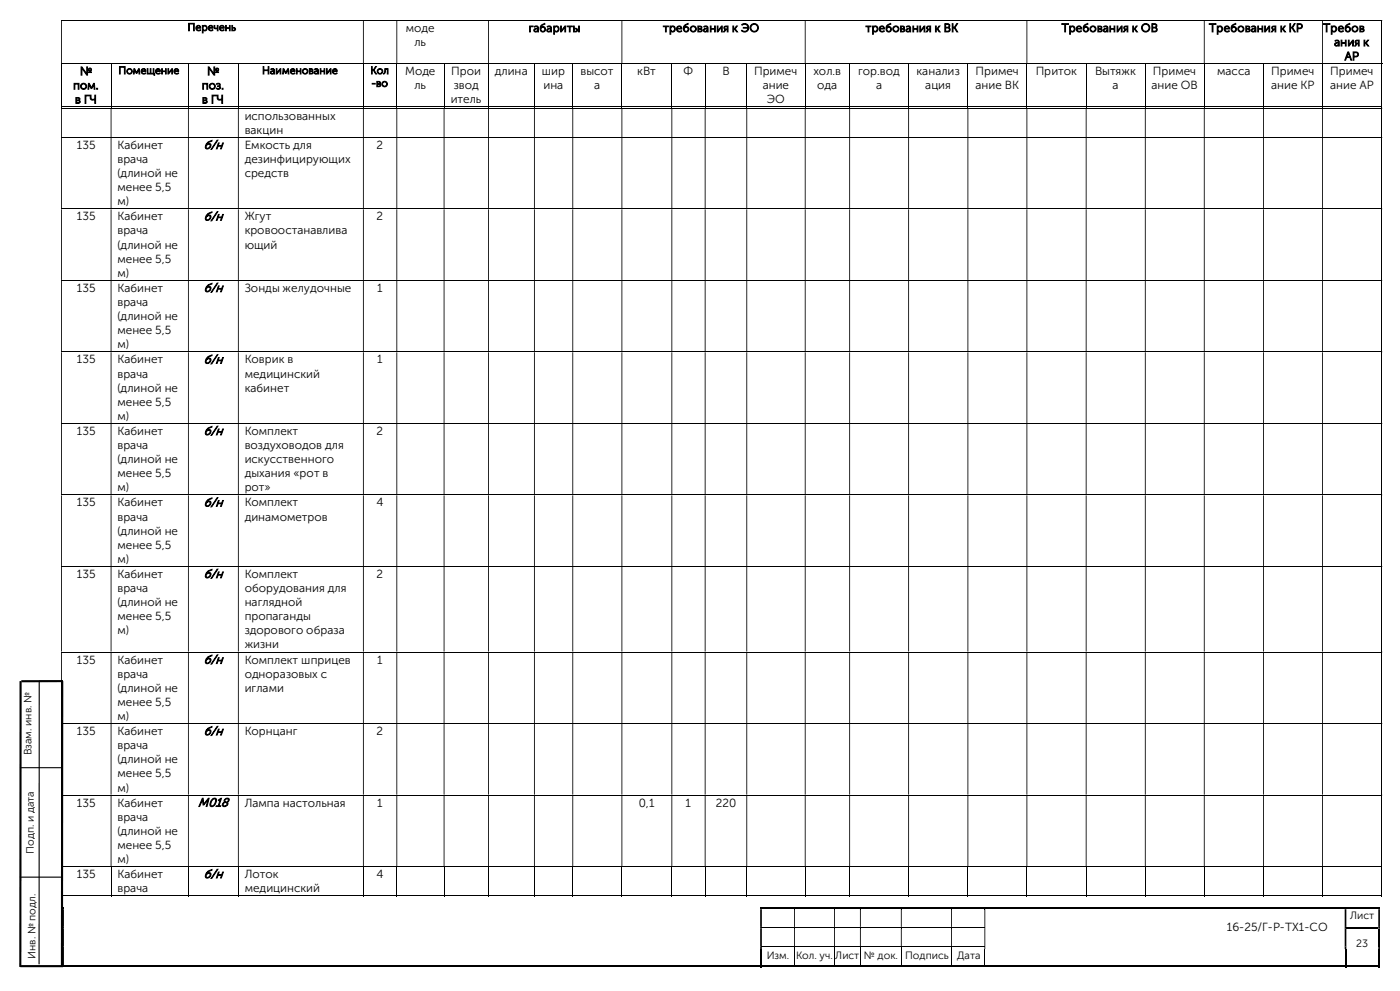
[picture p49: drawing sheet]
<svg xmlns="http://www.w3.org/2000/svg" width="420mm" height="297mm" viewBox="0 0 420 297" stroke-linecap="round" stroke-linejoin="round" font-family="sans-serif">
<defs><g id="words">
<g font-size="3.7">
<text x="61.1" y="44.6">б/н</text>
<text x="61.1" y="66">б/н</text>
<text x="61.1" y="87.5">б/н</text>
<text x="61.1" y="108.9">б/н</text>
<text x="61.1" y="130.3">б/н</text>
<text x="61.1" y="151.8">б/н</text>
<text x="61.1" y="173.2">б/н</text>
<text x="61.1" y="198.9">б/н</text>
<text x="61.1" y="220.3">б/н</text>
<text x="59.4" y="241.7">М018</text>
<text x="61.1" y="263.1">б/н</text>
</g>
<g font-size="3.5">
<text x="121.8" y="9.6">моде</text>
<text x="158.6" y="9.6">габариты</text>
<text x="198.9" y="9.6">требования к ЭО</text>
<text x="259.7" y="9.6">требования к ВК</text>
<text x="318.5" y="9.6">Требования к ОВ</text>
<text x="362.7" y="9.6">Требования к КР</text>
<text x="396.9" y="9.6">Требов</text>
<text x="124.3" y="13.8">ль</text>
<text x="400.2" y="13.8">ания к</text>
<text x="24" y="22.5">№</text>
<text x="62.1" y="22.5">№</text>
<text x="121.5" y="22.5">Моде</text>
<text x="135.4" y="22.5">Прои</text>
<text x="148.5" y="22.5">длина</text>
<text x="162.6" y="22.5">шир</text>
<text x="174.2" y="22.5">высот</text>
<text x="191.2" y="22.5">кВт</text>
<text x="205.1" y="22.5">Ф</text>
<text x="216.7" y="22.5">В</text>
<text x="226.2" y="22.5">Примеч</text>
<text x="244" y="22.5">хол.в</text>
<text x="257.4" y="22.5">гор.вод</text>
<text x="275" y="22.5">канализ</text>
<text x="292.7" y="22.5">Примеч</text>
<text x="310.7" y="22.5">Приток</text>
<text x="328.5" y="22.5">Вытяжк</text>
<text x="345.9" y="22.5">Примеч</text>
<text x="365.1" y="22.5">масса</text>
<text x="381.3" y="22.5">Примеч</text>
<text x="399.1" y="22.5">Примеч</text>
<text x="403.4" y="18">АР</text>
<text x="21.9" y="26.8">пом.</text>
<text x="60.5" y="26.8">поз.</text>
<text x="124.3" y="26.8">ль</text>
<text x="136.1" y="26.8">звод</text>
<text x="163" y="26.8">ина</text>
<text x="178.2" y="26.8">а</text>
<text x="228.8" y="26.8">ание</text>
<text x="245.2" y="26.8">ода</text>
<text x="262.8" y="26.8">а</text>
<text x="277.6" y="26.8">ация</text>
<text x="292.7" y="26.8">ание ВК</text>
<text x="333.8" y="26.8">а</text>
<text x="345.4" y="26.8">ание ОВ</text>
<text x="381.3" y="26.8">ание КР</text>
<text x="399" y="26.8">ание АР</text>
<text x="22.5" y="31">в ГЧ</text>
<text x="60.6" y="31">в ГЧ</text>
<text x="73.4" y="35.9">использованных</text>
<text x="135.2" y="31">итель</text>
<text x="230" y="31">ЭО</text>
<text x="73.4" y="40.1">вакцин</text>
<text x="23.1" y="44.6">135</text>
<text x="35.2" y="44.6">Кабинет</text>
<text x="73.4" y="44.6">Емкость для</text>
<text x="113" y="44.6">2</text>
<text x="35.2" y="48.9">врача</text>
<text x="35.2" y="53.1">(длиной не</text>
<text x="73.4" y="48.9">дезинфицирующих</text>
<text x="73.4" y="53.1">средств</text>
<text x="35.2" y="57.3">менее 5,5</text>
<text x="35.2" y="61.6">м)</text>
<text x="23.1" y="66">135</text>
<text x="35.2" y="70.3">врача</text>
<text x="35.2" y="66">Кабинет</text>
<text x="73.4" y="66">Жгут</text>
<text x="73.4" y="70.3">кровоостанавлива</text>
<text x="113" y="66">2</text>
<text x="35.2" y="74.5">(длиной не</text>
<text x="73.4" y="74.5">ющий</text>
<text x="35.2" y="78.7">менее 5,5</text>
<text x="35.2" y="83">м)</text>
<text x="23.1" y="87.5">135</text>
<text x="35.2" y="87.5">Кабинет</text>
<text x="73.4" y="87.5">Зонды желудочные</text>
<text x="113.2" y="87.5">1</text>
<text x="35.2" y="91.7">врача</text>
<text x="35.2" y="95.9">(длиной не</text>
<text x="35.2" y="100.2">менее 5,5</text>
<text x="35.2" y="104.4">м)</text>
<text x="23.1" y="108.9">135</text>
<text x="35.2" y="113.2">врача</text>
<text x="35.2" y="108.9">Кабинет</text>
<text x="73.4" y="108.9">Коврик в</text>
<text x="73.4" y="113.2">медицинский</text>
<text x="113.2" y="108.9">1</text>
<text x="35.2" y="117.4">(длиной не</text>
<text x="73.4" y="117.4">кабинет</text>
<text x="35.2" y="121.6">менее 5,5</text>
<text x="35.2" y="125.9">м)</text>
<text x="23.1" y="130.3">135</text>
<text x="35.2" y="130.3">Кабинет</text>
<text x="73.4" y="130.3">Комплект</text>
<text x="113" y="130.3">2</text>
<text x="35.2" y="134.6">врача</text>
<text x="73.4" y="134.6">воздуховодов для</text>
<text x="35.2" y="138.8">(длиной не</text>
<text x="35.2" y="143">менее 5,5</text>
<text x="73.4" y="138.8">искусственного</text>
<text x="73.4" y="143">дыхания «рот в</text>
<text x="35.2" y="147.3">м)</text>
<text x="73.4" y="147.3">рот»</text>
<text x="23.1" y="151.8">135</text>
<text x="35.2" y="156">врача</text>
<text x="35.2" y="151.8">Кабинет</text>
<text x="73.4" y="151.8">Комплект</text>
<text x="73.4" y="156">динамометров</text>
<text x="112.9" y="151.8">4</text>
<text x="35.2" y="160.2">(длиной не</text>
<text x="35.2" y="164.5">менее 5,5</text>
<text x="23.1" y="173.2">135</text>
<text x="35.2" y="168.7">м)</text>
<text x="35.2" y="173.2">Кабинет</text>
<text x="73.4" y="173.2">Комплект</text>
<text x="113" y="173.2">2</text>
<text x="35.2" y="177.4">врача</text>
<text x="73.4" y="177.4">оборудования для</text>
<text x="35.2" y="181.7">(длиной не</text>
<text x="35.2" y="185.9">менее 5,5</text>
<text x="73.4" y="181.7">наглядной</text>
<text x="73.4" y="185.9">пропаганды</text>
<text x="35.2" y="190.1">м)</text>
<text x="73.4" y="190.1">здорового образа</text>
<text x="73.4" y="194.4">жизни</text>
<text x="23.1" y="198.9">135</text>
<text x="35.2" y="203.1">врача</text>
<text x="35.2" y="198.9">Кабинет</text>
<text x="73.4" y="198.9">Комплект шприцев</text>
<text x="73.4" y="203.1">одноразовых с</text>
<text x="113.2" y="198.9">1</text>
<text x="35.2" y="207.3">(длиной не</text>
<text x="73.4" y="207.3">иглами</text>
<text x="35.2" y="211.6">менее 5,5</text>
<text x="35.2" y="215.8">м)</text>
<text x="23.1" y="220.3">135</text>
<text x="35.2" y="220.3">Кабинет</text>
<text x="73.4" y="220.3">Корнцанг</text>
<text x="113" y="220.3">2</text>
<text x="35.2" y="224.5">врача</text>
<text x="35.2" y="228.8">(длиной не</text>
<text x="35.2" y="233">менее 5,5</text>
<text x="35.2" y="237.2">м)</text>
<text x="23.1" y="241.7">135</text>
<text x="35.2" y="246">врача</text>
<text x="35.2" y="241.7">Кабинет</text>
<text x="73.4" y="241.7">Лампа настольная</text>
<text x="113.1" y="241.7">1</text>
<text x="191.6" y="241.7">0,1</text>
<text x="205.7" y="241.7">1</text>
<text x="214.7" y="241.7">220</text>
<text x="35.2" y="250.2">(длиной не</text>
<text x="35.2" y="254.4">менее 5,5</text>
<text x="23.1" y="263.1">135</text>
<text x="35.2" y="258.7">м)</text>
<text x="35.2" y="263.1">Кабинет</text>
<text x="73.4" y="263.1">Лоток</text>
<text x="112.9" y="263.1">4</text>
<text x="35.2" y="267.4">врача</text>
<text x="73.4" y="267.4">медицинский</text>
<text x="368" y="279">16-25/Г-Р-ТХ1-СО</text>
</g>
<g font-size="3.2">
<text x="56.3" y="9.2">Перечень</text>
<text x="35.5" y="22.2">Помещение</text>
<text x="78.6" y="22.2">Наименование</text>
<text x="111.1" y="22.2">Кол</text>
<text x="111.4" y="26">-во</text>
<text x="9.5" y="226.4" transform="rotate(-90 9.5 226.4)">Взам. инв. №</text>
<text x="10.2" y="255.9" transform="rotate(-90 10.2 255.9)">Подп. и дата</text>
<text x="405" y="275.5">Лист</text>
<text x="10.6" y="287.4" transform="rotate(-90 10.6 287.4)">Инв. № подл.</text>
<text x="230" y="287.4">Изм.</text>
<text x="238.8" y="287.4">Кол. уч.</text>
<text x="250.6" y="287.4">Лист</text>
<text x="259.2" y="287.4">№ док.</text>
<text x="271.6" y="287.4">Подпись</text>
<text x="287.1" y="287.4">Дата</text>
<text x="406.9" y="283.8">23</text>
</g>
</g></defs>
<g fill="none" stroke="#000" stroke-width=".3">
<path d="M18.3 6.1h396.1M18.3 19.1h396.4M18.5 19.2v13M33.3 19.2v13M56.5 19.2v13M71.5 19.2v13M109 19.2v13M119 19.2v13M133.2 19.2v13M146.6 19.2v13M160.3 19.2v13M171.8 19.2v13"/>
<path d="M186.6 19.2v13M201.5 19.2v13M211.5 19.2v13M224 19.2v13M241.6 19.2v13M254.9 19.2v13M272.6 19.2v13M290.4 19.2v13M308.1 19.2v13M325.8 19.2v13M343.6 19.2v13M361.3 19.2v13"/>
<path d="M379.1 19.2v13M396.7 19.2v13M414.5 6.3v12.7M414.5 19.2v13M18.3 32h14.9M18.3 32.4h396.1M33.4 32h23M56.6 32h14.8M71.6 32h37.3M109.1 32h9.8M119.2 32h13.9M133.3 32h13.1"/>
<path d="M146.7 32h13.5M160.4 32h11.3M172 32h14.4M186.7 32h14.7M201.7 32h9.7M211.7 32h12.2M224.2 32h17.2M241.7 32h13.1M255 32h17.5M272.7 32h17.5M290.5 32h17.4M308.2 32h17.5"/>
<path d="M326 32h17.5M343.7 32h17.4M361.4 32h17.5M379.2 32h17.4M396.9 32h17.5M414.5 32.6v8.5M18.3 41.2h396.1M414.5 41.3v21.2M18.3 62.6h396.1M414.5 62.7v21.2M18.3 84h396.1M414.5 84.2v21.1"/>
<path d="M18.3 105.5h396.1M414.5 105.6v21.2M18.3 126.9h396.1M414.5 127v21.2M18.3 148.3h396.1M414.5 148.5v21.1M18.3 169.8h396.1M414.5 169.9v25.4M18.3 195.4h396.1M414.5 195.5v21.2M18.3 216.9h396.1M414.5 217v21.2"/>
<path d="M18.3 238.3h396.1M414.5 238.4v21.2M18.3 259.7h396.1M18.5 259.8v8.8M33.3 259.8v8.8M56.5 259.8v8.8M71.5 259.8v8.8M109 259.8v8.8M119 259.8v8.8M133.2 259.8v8.8M146.6 259.8v8.8M160.3 259.8v8.8"/>
<path d="M171.8 259.8v8.8M186.6 259.8v8.8M201.5 259.8v8.8M211.5 259.8v8.8M224 259.8v8.8M241.6 259.8v8.8M254.9 259.8v8.8M272.6 259.8v8.8M290.4 259.8v8.8M308.1 259.8v8.8M325.8 259.8v8.8M343.6 259.8v8.8"/>
<path d="M361.3 259.8v8.8M379.1 259.8v8.8M396.7 259.8v8.8M414.5 259.8v8.8M18.3 268.5h14.9M33.4 268.5h23M56.6 268.5h14.8M71.6 268.5h37.3M109.1 268.5h9.8M119.2 268.5h13.9M133.3 268.5h13.1M146.7 268.5h13.5"/>
<path d="M160.4 268.5h11.3M172 268.5h14.4M186.7 268.5h14.7M201.7 268.5h9.7M211.7 268.5h12.2M224.2 268.5h17.2M228.6 277.9h9.6M238.5 277.9h11.7M241.7 268.5h13.1M250.5 277.9h7.5M255 268.5h17.5M258.2 277.9h12.1"/>
<path d="M270.5 277.9h14.8M272.7 268.5h17.5M285.6 277.9h9.7M290.5 268.5h17.4M308.2 268.5h17.5M326 268.5h17.5M343.7 268.5h17.4M361.4 268.5h17.5M379.2 268.5h17.4M396.9 268.5h17.5M228.6 283.8h9.6M238.3 284.4v5"/>
<path d="M238.5 283.8h11.7M250.4 284.4v5M250.5 283.8h7.5M258.1 284.4v5M258.2 283.8h12.1M270.4 284.4v5M270.5 283.8h14.8M285.5 284.4v5M285.6 283.8h9.7M295.4 284.4v5"/>
</g>
<g fill="#000">
<path d="M414.4 6h.3v.3h-.3zM18.3 6.3h.3v12.7h-.3zM108.9 6.3h.2v12.7h-.2zM118.9 6.3h.3v12.7h-.3zM146.4 6.3h.3v12.7h-.3zM186.4 6.3h.3v12.7h-.3zM241.4 6.3h.3v12.7h-.3zM307.9 6.3h.3v12.7h-.3zM361.1 6.3h.3v12.7h-.3zM396.6 6.3h.3v12.7h-.3z" fill-rule="evenodd"/>
<path d="M414.4 32.3h.3v.3h-.3zM18.3 32.6h.3v8.5h-.3zM33.2 32.6h.2v8.5h-.2zM56.4 32.6h.2v8.5h-.2zM71.4 32.6h.2v8.5h-.2zM108.9 32.6h.2v8.5h-.2zM118.9 32.6h.3v8.5h-.3zM133.1 32.6h.2v8.5h-.2zM146.4 32.6h.3v8.5h-.3zM160.2 32.6h.2v8.5h-.2zM171.7 32.6h.3v8.5h-.3zM186.4 32.6h.3v8.5h-.3zM201.4 32.6h.3v8.5h-.3zM211.4 32.6h.3v8.5h-.3zM223.9 32.6h.3v8.5h-.3zM241.4 32.6h.3v8.5h-.3zM254.8 32.6h.2v8.5h-.2zM272.5 32.6h.2v8.5h-.2zM290.2 32.6h.3v8.5h-.3zM307.9 32.6h.3v8.5h-.3zM325.7 32.6h.3v8.5h-.3zM343.5 32.6h.2v8.5h-.2zM361.1 32.6h.3v8.5h-.3zM378.9 32.6h.3v8.5h-.3zM396.6 32.6h.3v8.5h-.3z" fill-rule="evenodd"/>
<path d="M414.4 41.1h.3v.2h-.3zM18.3 41.3h.3v21.2h-.3zM33.2 41.3h.2v21.2h-.2zM56.4 41.3h.2v21.2h-.2zM71.4 41.3h.2v21.2h-.2zM108.9 41.3h.2v21.2h-.2zM118.9 41.3h.3v21.2h-.3zM133.1 41.3h.2v21.2h-.2zM146.4 41.3h.3v21.2h-.3zM160.2 41.3h.2v21.2h-.2zM171.7 41.3h.3v21.2h-.3zM186.4 41.3h.3v21.2h-.3zM201.4 41.3h.3v21.2h-.3zM211.4 41.3h.3v21.2h-.3zM223.9 41.3h.3v21.2h-.3zM241.4 41.3h.3v21.2h-.3zM254.8 41.3h.2v21.2h-.2zM272.5 41.3h.2v21.2h-.2zM290.2 41.3h.3v21.2h-.3zM307.9 41.3h.3v21.2h-.3zM325.7 41.3h.3v21.2h-.3zM343.5 41.3h.2v21.2h-.2zM361.1 41.3h.3v21.2h-.3zM378.9 41.3h.3v21.2h-.3zM396.6 41.3h.3v21.2h-.3z" fill-rule="evenodd"/>
<path d="M414.4 62.5h.3v.2h-.3zM18.3 62.7h.3v21.2h-.3zM33.2 62.7h.2v21.2h-.2zM56.4 62.7h.2v21.2h-.2zM71.4 62.7h.2v21.2h-.2zM108.9 62.7h.2v21.2h-.2zM118.9 62.7h.3v21.2h-.3zM133.1 62.7h.2v21.2h-.2zM146.4 62.7h.3v21.2h-.3zM160.2 62.7h.2v21.2h-.2zM171.7 62.7h.3v21.2h-.3zM186.4 62.7h.3v21.2h-.3zM201.4 62.7h.3v21.2h-.3zM211.4 62.7h.3v21.2h-.3zM223.9 62.7h.3v21.2h-.3zM241.4 62.7h.3v21.2h-.3zM254.8 62.7h.2v21.2h-.2zM272.5 62.7h.2v21.2h-.2zM290.2 62.7h.3v21.2h-.3zM307.9 62.7h.3v21.2h-.3zM325.7 62.7h.3v21.2h-.3zM343.5 62.7h.2v21.2h-.2zM361.1 62.7h.3v21.2h-.3zM378.9 62.7h.3v21.2h-.3zM396.6 62.7h.3v21.2h-.3z" fill-rule="evenodd"/>
<path d="M414.4 83.9h.3v.3h-.3zM18.3 84.2h.3v21.1h-.3zM33.2 84.2h.2v21.1h-.2zM56.4 84.2h.2v21.1h-.2zM71.4 84.2h.2v21.1h-.2zM108.9 84.2h.2v21.1h-.2zM118.9 84.2h.3v21.1h-.3zM133.1 84.2h.2v21.1h-.2zM146.4 84.2h.3v21.1h-.3zM160.2 84.2h.2v21.1h-.2zM171.7 84.2h.3v21.1h-.3zM186.4 84.2h.3v21.1h-.3zM201.4 84.2h.3v21.1h-.3zM211.4 84.2h.3v21.1h-.3zM223.9 84.2h.3v21.1h-.3zM241.4 84.2h.3v21.1h-.3zM254.8 84.2h.2v21.1h-.2zM272.5 84.2h.2v21.1h-.2zM290.2 84.2h.3v21.1h-.3zM307.9 84.2h.3v21.1h-.3zM325.7 84.2h.3v21.1h-.3zM343.5 84.2h.2v21.1h-.2zM361.1 84.2h.3v21.1h-.3zM378.9 84.2h.3v21.1h-.3zM396.6 84.2h.3v21.1h-.3z" fill-rule="evenodd"/>
<path d="M414.4 105.3h.3v.3h-.3zM18.3 105.6h.3v21.2h-.3zM33.2 105.6h.2v21.2h-.2zM56.4 105.6h.2v21.2h-.2zM71.4 105.6h.2v21.2h-.2zM108.9 105.6h.2v21.2h-.2zM118.9 105.6h.3v21.2h-.3zM133.1 105.6h.2v21.2h-.2zM146.4 105.6h.3v21.2h-.3zM160.2 105.6h.2v21.2h-.2zM171.7 105.6h.3v21.2h-.3zM186.4 105.6h.3v21.2h-.3zM201.4 105.6h.3v21.2h-.3zM211.4 105.6h.3v21.2h-.3zM223.9 105.6h.3v21.2h-.3zM241.4 105.6h.3v21.2h-.3zM254.8 105.6h.2v21.2h-.2zM272.5 105.6h.2v21.2h-.2zM290.2 105.6h.3v21.2h-.3zM307.9 105.6h.3v21.2h-.3zM325.7 105.6h.3v21.2h-.3zM343.5 105.6h.2v21.2h-.2zM361.1 105.6h.3v21.2h-.3zM378.9 105.6h.3v21.2h-.3zM396.6 105.6h.3v21.2h-.3z" fill-rule="evenodd"/>
<path d="M414.4 126.8h.3v.2h-.3zM18.3 127h.3v21.2h-.3zM33.2 127h.2v21.2h-.2zM56.4 127h.2v21.2h-.2zM71.4 127h.2v21.2h-.2zM108.9 127h.2v21.2h-.2zM118.9 127h.3v21.2h-.3zM133.1 127h.2v21.2h-.2zM146.4 127h.3v21.2h-.3zM160.2 127h.2v21.2h-.2zM171.7 127h.3v21.2h-.3zM186.4 127h.3v21.2h-.3zM201.4 127h.3v21.2h-.3zM211.4 127h.3v21.2h-.3zM223.9 127h.3v21.2h-.3zM241.4 127h.3v21.2h-.3zM254.8 127h.2v21.2h-.2zM272.5 127h.2v21.2h-.2zM290.2 127h.3v21.2h-.3zM307.9 127h.3v21.2h-.3zM325.7 127h.3v21.2h-.3zM343.5 127h.2v21.2h-.2zM361.1 127h.3v21.2h-.3zM378.9 127h.3v21.2h-.3zM396.6 127h.3v21.2h-.3z" fill-rule="evenodd"/>
<path d="M414.4 148.2h.3v.3h-.3zM18.3 148.5h.3v21.1h-.3zM33.2 148.5h.2v21.1h-.2zM56.4 148.5h.2v21.1h-.2zM71.4 148.5h.2v21.1h-.2zM108.9 148.5h.2v21.1h-.2zM118.9 148.5h.3v21.1h-.3zM133.1 148.5h.2v21.1h-.2zM146.4 148.5h.3v21.1h-.3zM160.2 148.5h.2v21.1h-.2zM171.7 148.5h.3v21.1h-.3zM186.4 148.5h.3v21.1h-.3zM201.4 148.5h.3v21.1h-.3zM211.4 148.5h.3v21.1h-.3zM223.9 148.5h.3v21.1h-.3zM241.4 148.5h.3v21.1h-.3zM254.8 148.5h.2v21.1h-.2zM272.5 148.5h.2v21.1h-.2zM290.2 148.5h.3v21.1h-.3zM307.9 148.5h.3v21.1h-.3zM325.7 148.5h.3v21.1h-.3zM343.5 148.5h.2v21.1h-.2zM361.1 148.5h.3v21.1h-.3zM378.9 148.5h.3v21.1h-.3zM396.6 148.5h.3v21.1h-.3z" fill-rule="evenodd"/>
<path d="M414.4 169.6h.3v.3h-.3zM18.3 169.9h.3v25.4h-.3zM33.2 169.9h.2v25.4h-.2zM56.4 169.9h.2v25.4h-.2zM71.4 169.9h.2v25.4h-.2zM108.9 169.9h.2v25.4h-.2zM118.9 169.9h.3v25.4h-.3zM133.1 169.9h.2v25.4h-.2zM146.4 169.9h.3v25.4h-.3zM160.2 169.9h.2v25.4h-.2zM171.7 169.9h.3v25.4h-.3zM186.4 169.9h.3v25.4h-.3zM201.4 169.9h.3v25.4h-.3zM211.4 169.9h.3v25.4h-.3zM223.9 169.9h.3v25.4h-.3zM241.4 169.9h.3v25.4h-.3zM254.8 169.9h.2v25.4h-.2zM272.5 169.9h.2v25.4h-.2zM290.2 169.9h.3v25.4h-.3zM307.9 169.9h.3v25.4h-.3zM325.7 169.9h.3v25.4h-.3zM343.5 169.9h.2v25.4h-.2zM361.1 169.9h.3v25.4h-.3zM378.9 169.9h.3v25.4h-.3zM396.6 169.9h.3v25.4h-.3z" fill-rule="evenodd"/>
<path d="M414.4 195.3h.3v.2h-.3zM18.3 195.5h.3v21.2h-.3zM33.2 195.5h.2v21.2h-.2zM56.4 195.5h.2v21.2h-.2zM71.4 195.5h.2v21.2h-.2zM108.9 195.5h.2v21.2h-.2zM118.9 195.5h.3v21.2h-.3zM133.1 195.5h.2v21.2h-.2zM146.4 195.5h.3v21.2h-.3zM160.2 195.5h.2v21.2h-.2zM171.7 195.5h.3v21.2h-.3zM186.4 195.5h.3v21.2h-.3zM201.4 195.5h.3v21.2h-.3zM211.4 195.5h.3v21.2h-.3zM223.9 195.5h.3v21.2h-.3zM241.4 195.5h.3v21.2h-.3zM254.8 195.5h.2v21.2h-.2zM272.5 195.5h.2v21.2h-.2zM290.2 195.5h.3v21.2h-.3zM307.9 195.5h.3v21.2h-.3zM325.7 195.5h.3v21.2h-.3zM343.5 195.5h.2v21.2h-.2zM361.1 195.5h.3v21.2h-.3zM378.9 195.5h.3v21.2h-.3zM396.6 195.5h.3v21.2h-.3z" fill-rule="evenodd"/>
<path d="M414.4 216.7h.3v.3h-.3zM18.3 217h.3v21.2h-.3zM33.2 217h.2v21.2h-.2zM56.4 217h.2v21.2h-.2zM71.4 217h.2v21.2h-.2zM108.9 217h.2v21.2h-.2zM118.9 217h.3v21.2h-.3zM133.1 217h.2v21.2h-.2zM146.4 217h.3v21.2h-.3zM160.2 217h.2v21.2h-.2zM171.7 217h.3v21.2h-.3zM186.4 217h.3v21.2h-.3zM201.4 217h.3v21.2h-.3zM211.4 217h.3v21.2h-.3zM223.9 217h.3v21.2h-.3zM241.4 217h.3v21.2h-.3zM254.8 217h.2v21.2h-.2zM272.5 217h.2v21.2h-.2zM290.2 217h.3v21.2h-.3zM307.9 217h.3v21.2h-.3zM325.7 217h.3v21.2h-.3zM343.5 217h.2v21.2h-.2zM361.1 217h.3v21.2h-.3zM378.9 217h.3v21.2h-.3zM396.6 217h.3v21.2h-.3z" fill-rule="evenodd"/>
<path d="M414.4 238.2h.3v.2h-.3zM18.3 238.4h.3v21.2h-.3zM33.2 238.4h.2v21.2h-.2zM56.4 238.4h.2v21.2h-.2zM71.4 238.4h.2v21.2h-.2zM108.9 238.4h.2v21.2h-.2zM118.9 238.4h.3v21.2h-.3zM133.1 238.4h.2v21.2h-.2zM146.4 238.4h.3v21.2h-.3zM160.2 238.4h.2v21.2h-.2zM171.7 238.4h.3v21.2h-.3zM186.4 238.4h.3v21.2h-.3zM201.4 238.4h.3v21.2h-.3zM211.4 238.4h.3v21.2h-.3zM223.9 238.4h.3v21.2h-.3zM241.4 238.4h.3v21.2h-.3zM254.8 238.4h.2v21.2h-.2zM272.5 238.4h.2v21.2h-.2zM290.2 238.4h.3v21.2h-.3zM307.9 238.4h.3v21.2h-.3zM325.7 238.4h.3v21.2h-.3zM343.5 238.4h.2v21.2h-.2zM361.1 238.4h.3v21.2h-.3zM378.9 238.4h.3v21.2h-.3zM396.6 238.4h.3v21.2h-.3z" fill-rule="evenodd"/>
<path d="M18.8 272.5h.4v5.3h-.4zM228 272.5h.6v5.3h-.6zM238.2 272.5h.3v5.3h-.3zM250.2 272.5h.3v5.3h-.3zM258 272.5h.2v5.3h-.2zM270.3 272.5h.2v5.3h-.2zM285.3 272.5h.3v5.3h-.3zM295.3 272.5h.3v5.3h-.3zM403.4 272.5h.5v5.3h-.5zM413.5 272.5h.5v5.3h-.5z" fill-rule="evenodd"/>
<path d="M18.8 277.8h.4v.5h-.4zM228 277.8h.6v.5h-.6z" fill-rule="evenodd"/>
<path d="M228 271.9h.6v.6h-.6z" fill-rule="evenodd"/>
<path d="M238.2 271.9h12v.6h-12z" fill-rule="evenodd"/>
<path d="M250.2 271.9h7.8v.6h-7.8z" fill-rule="evenodd"/>
<path d="M258 271.9h12.3v.6h-12.3z" fill-rule="evenodd"/>
<path d="M270.3 271.9h15v.6h-15z" fill-rule="evenodd"/>
<path d="M285.3 271.9h10v.6h-10z" fill-rule="evenodd"/>
<path d="M295.3 271.9h108.1v.6h-108.1z" fill-rule="evenodd"/>
<path d="M295.3 277.8h.3v.5h-.3zM403.4 277.8h.5v.5h-.5z" fill-rule="evenodd"/>
<path d="M403.4 271.9h.5v.6h-.5z" fill-rule="evenodd"/>
<path d="M413.5 271.9h.5v.6h-.5z" fill-rule="evenodd"/>
<path d="M413.5 277.8h.5v.5h-.5zM18.8 278.3h.4v5.3h-.4zM228 278.3h.6v5.3h-.6zM238.2 278.3h.3v5.3h-.3zM250.2 278.3h.3v5.3h-.3zM258 278.3h.2v5.3h-.2zM270.3 278.3h.2v5.3h-.2zM285.3 278.3h.3v5.3h-.3zM295.3 278.3h.3v5.3h-.3zM403.4 278.3h.5v5.3h-.5z" fill-rule="evenodd"/>
<path d="M18.8 283.6h.4v.8h-.4zM228 283.6h.6v.8h-.6z" fill-rule="evenodd"/>
<path d="M228 284.4h.6v5.5h-.6z" fill-rule="evenodd"/>
<path d="M238.2 289.4h12v.5h-12z" fill-rule="evenodd"/>
<path d="M250.2 289.4h7.8v.5h-7.8z" fill-rule="evenodd"/>
<path d="M258 289.4h12.3v.5h-12.3z" fill-rule="evenodd"/>
<path d="M270.3 289.4h15v.5h-15z" fill-rule="evenodd"/>
<path d="M285.3 289.4h10v.5h-10z" fill-rule="evenodd"/>
<path d="M295.3 283.6h.3v.8h-.3zM403.4 283.6h.5v.8h-.5zM413.5 283.6h.5v.8h-.5zM18.8 284.4h.4v5h-.4z" fill-rule="evenodd"/>
<path d="M295.3 289.4h108.1v.5h-108.1z" fill-rule="evenodd"/>
<path d="M403.4 284.4h.5v5.5h-.5z" fill-rule="evenodd"/>
<path d="M413.5 284.4h.5v5.5h-.5z" fill-rule="evenodd"/>
</g>
<g fill="#000">
<path d="M414.4 31.9h.3v.3h-.3zM414.4 259.6h.3v.2h-.3zM18.8 271.9h.4v.6h-.4zM228.6 271.9h9.6v.6h-9.6zM238.2 272.5h.3zM238.2 277.8h.3v.5h-.3zM250.2 272.5h.3zM250.2 277.8h.3v.5h-.3zM258 272.5h.2zM258 277.8h.2v.5h-.2zM270.3 272.5h.2zM270.3 277.8h.2v.5h-.2z"/>
<path d="M285.3 272.5h.3zM285.3 277.8h.3v.5h-.3zM295.3 272.5h.3zM403.9 271.9h9.6v.6h-9.6zM403.9 277.8h9.6v.5h-9.6zM413.5 278.3h.5v5.3h-.5zM414.4 268.4h.3v.2h-.3zM18.8 289.4h209.2v.5h-209.2zM228.6 289.4h9.6v.5h-9.6zM238.2 283.6h.3v.8h-.3zM250.2 283.6h.3v.8h-.3zM258 283.6h.2v.8h-.2z"/>
<path d="M270.3 283.6h.2v.8h-.2zM285.3 283.6h.3v.8h-.3zM403.9 289.4h9.6v.5h-9.6zM413.5 289.4h.5v.5h-.5z"/>
</g>
<path d="M6.2 204.1l-.1 85.7M18.7 204.1l-.1 85.7M18.9 204.1l-12.5 .1M6.1 289.6h12.8" fill="none" stroke="#000" stroke-width=".64" stroke-linecap="butt"/>
<path d="M11.8 204.1l-.1 84.9M6 230.1h12.6M6 262.9h12.4" fill="none" stroke="#000" stroke-width=".34"/>
<use href="#words"/>
</svg>
